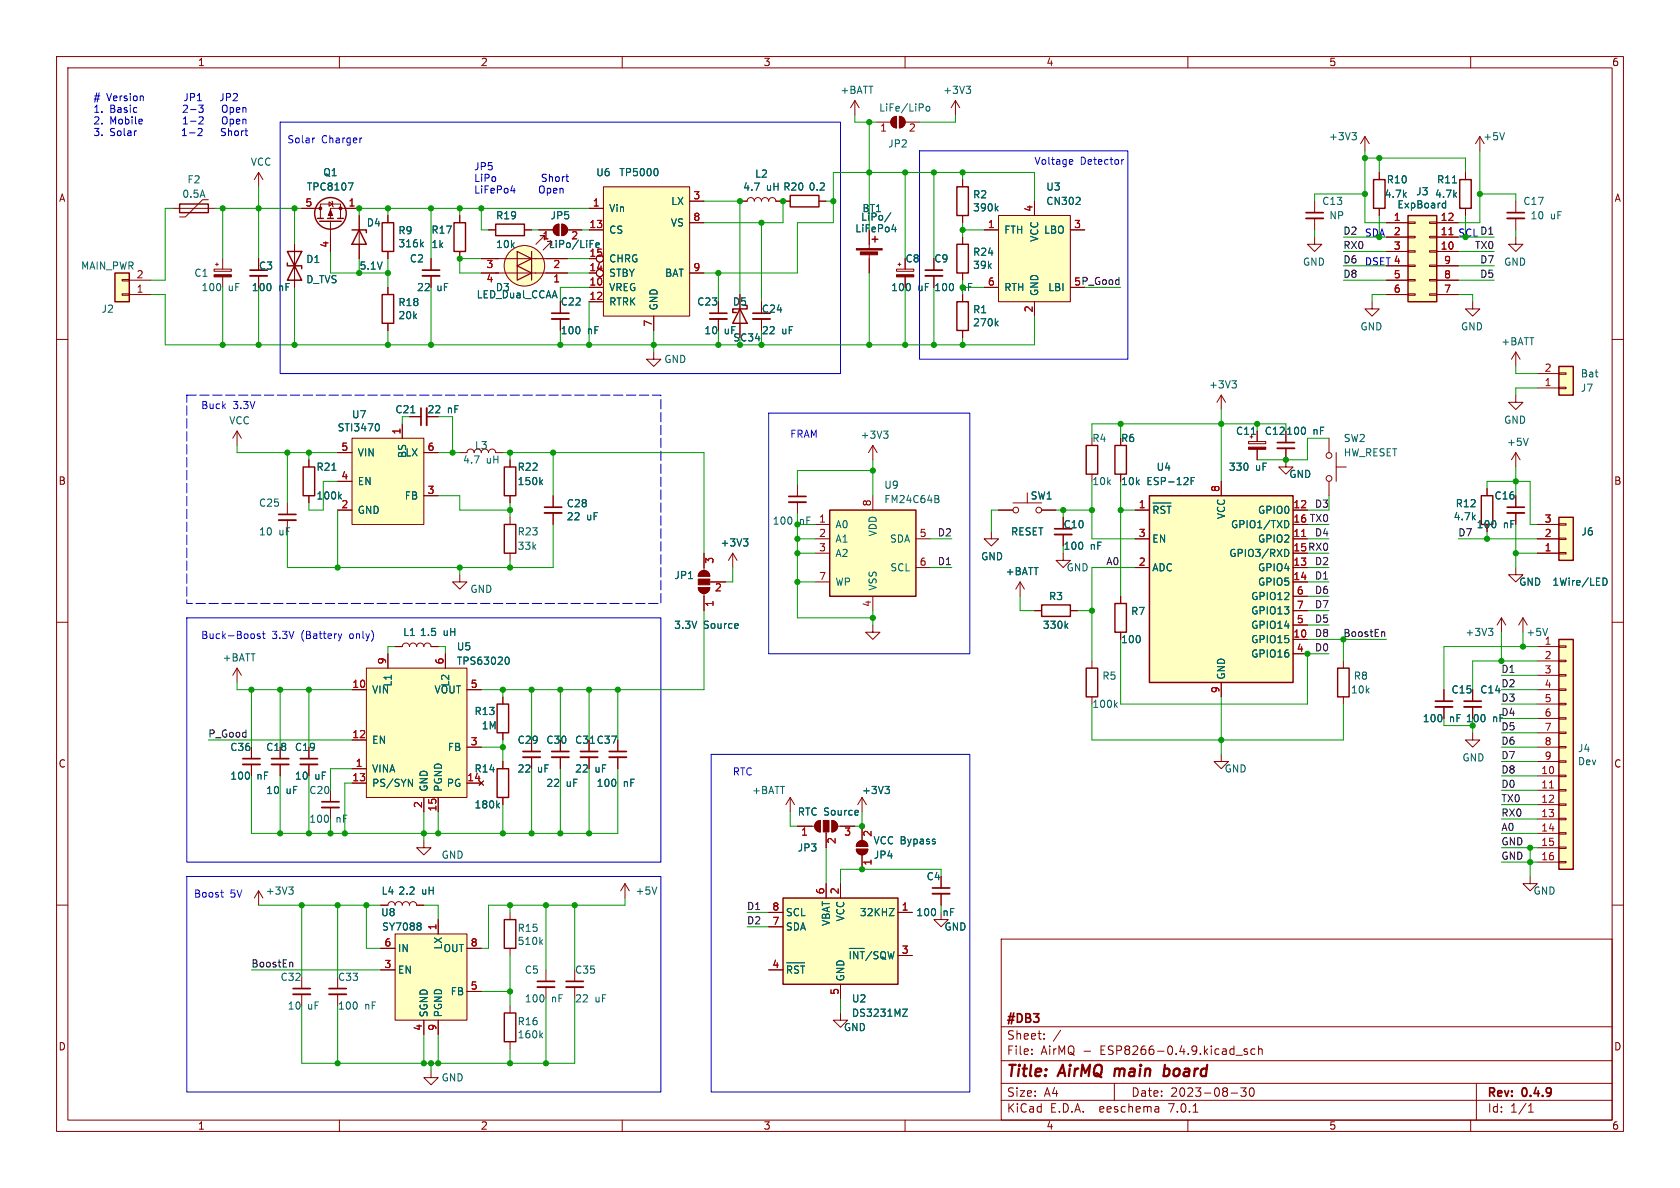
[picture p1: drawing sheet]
<svg xmlns="http://www.w3.org/2000/svg" width="297mm" height="210mm" viewBox="0 0 297 210" stroke-linecap="round" stroke-linejoin="round" font-family="sans-serif">
<defs><g id="words">
<g font-size="2.8" fill="#840000">
<text x="178" y="190.8">Title:</text>
<text x="187.4" y="190.8">AirMQ main</text>
<text x="207" y="190.8">board</text>
</g>
<g font-size="2.1" fill="#840000">
<text x="178" y="183.9">Sheet:</text>
<text x="178" y="181.1">#DB3</text>
<text x="186.2" y="183.9">/</text>
<text x="178" y="186.6">File:</text>
<text x="184" y="186.6">AirMQ</text>
<text x="194.5" y="186.6">ESP8266-0.4.9.kicad_sch</text>
<text x="178" y="196.8">KiCad</text>
<text x="178" y="194">Size:</text>
<text x="184.6" y="194">A4</text>
<text x="185.7" y="196.8">E.D.A.</text>
<text x="194.4" y="196.8">eeschema</text>
<text x="200" y="194">Date:</text>
<text x="206.7" y="196.8">7.0.1</text>
<text x="206.9" y="194">2023-08-30</text>
<text x="263" y="194.2">Rev:</text>
<text x="263" y="196.8">Id:</text>
<text x="267" y="196.8">1/1</text>
<text x="269.2" y="194.2">0.4.9</text>
</g>
<g font-size="1.8" fill="#840000">
<text x="35" y="11.8">1</text>
<text x="85" y="11.8">2</text>
<text x="135" y="11.8">3</text>
<text x="185" y="11.8">4</text>
<text x="235" y="11.8">5</text>
<text x="285" y="11.8">6</text>
<text x="10.4" y="35.8">A</text>
<text x="285.4" y="35.8">A</text>
<text x="75.5" y="73.2">22</text>
<text x="198.1" y="78.3">R6</text>
<text x="10.3" y="85.8">B</text>
<text x="285.3" y="85.8">B</text>
<text x="228.6" y="92.5">16 TX0</text>
<text x="228.6" y="97.5">15 RX0</text>
<text x="10.3" y="135.8">C</text>
<text x="285.3" y="135.8">C</text>
<text x="10.3" y="185.8">D</text>
<text x="285.3" y="185.8">D</text>
<text x="35" y="199.8">1</text>
<text x="85" y="199.8">2</text>
<text x="135" y="199.8">3</text>
<text x="185" y="199.8">4</text>
<text x="235" y="199.8">5</text>
<text x="285" y="199.8">6</text>
</g>
<g font-size="1.8" fill="#0000c2">
<text x="16.5" y="18">#</text>
<text x="18.9" y="18">Version</text>
<text x="33.4" y="18">JP1</text>
<text x="40.2" y="18">JP2</text>
<text x="16.5" y="20">1.</text>
<text x="16.5" y="22.1">2.</text>
<text x="19.4" y="20">Basic</text>
<text x="19.4" y="22.1">Mobile</text>
<text x="33.2" y="22.1">1-2</text>
<text x="33.3" y="20">2-3</text>
<text x="40.5" y="22.1">Open</text>
<text x="40.6" y="20">Open</text>
<text x="16.5" y="24.1">3.</text>
<text x="19.4" y="24.1">Solar</text>
<text x="33.1" y="24.1">1-2</text>
<text x="40.4" y="24.1">Short</text>
<text x="83.8" y="30.2">JP5</text>
<text x="83.8" y="32.2">LiPo</text>
<text x="83.8" y="34.3">LiFePo4</text>
<text x="95.6" y="34.3">Open</text>
<text x="96.6" y="32.2">Short</text>
<text x="241.3" y="47">DSET 4</text>
</g>
<g font-size="1.8" fill="#006464">
<text x="148.5" y="16.8">+BATT</text>
<text x="166.7" y="16.8">+3V3</text>
<text x="155.4" y="19.9">LiFe/LiPo</text>
<text x="44.3" y="29.5">VCC</text>
<text x="157" y="26.2">JP2</text>
<text x="234.9" y="25">+3V3</text>
<text x="262.2" y="25">+5V</text>
<text x="32.2" y="35.1">0.5A</text>
<text x="33.1" y="32.6">F2</text>
<text x="54.2" y="33.8">TPC8107</text>
<text x="57.1" y="31.3">Q1</text>
<text x="105.3" y="31.3">U6</text>
<text x="109.4" y="31.3">TP5000</text>
<text x="131.3" y="33.9">4.7</text>
<text x="133.4" y="31.6">L2</text>
<text x="135.4" y="33.9">uH R20</text>
<text x="142.9" y="33.8">0.2</text>
<text x="172" y="35.2">R2</text>
<text x="184.9" y="33.8">U3</text>
<text x="244.7" y="35.1">4.7k</text>
<text x="245.1" y="32.6">R10</text>
<text x="250.3" y="34.7">J3</text>
<text x="253.6" y="35.1">4.7k</text>
<text x="254" y="32.6">R11</text>
<text x="64.8" y="40.2">D4</text>
<text x="70.4" y="41.6">R9</text>
<text x="76.2" y="41.5">R17</text>
<text x="87.6" y="38.9">R19</text>
<text x="97.3" y="38.9">JP5</text>
<text x="107.7" y="37.7">Vin</text>
<text x="107.7" y="41.5">CS</text>
<text x="118.5" y="40.2">VS</text>
<text x="118.5" y="36.4">LX</text>
<text x="152.4" y="37.7">BT1</text>
<text x="172" y="37.5">390k</text>
<text x="177.5" y="41.5">FTH</text>
<text x="184.5" y="41.5">LBO</text>
<text x="184.9" y="36.4">CN302</text>
<text x="233.7" y="36.4">C13</text>
<text x="235" y="38.9">NP</text>
<text x="247" y="37">ExpBoard</text>
<text x="269.2" y="36.4">C17</text>
<text x="270.5" y="38.9">10</text>
<text x="274" y="38.9">uF</text>
<text x="14.3" y="47.8">MAIN_PWR</text>
<text x="45.7" y="47.8">C3</text>
<text x="54.1" y="46.6">D1</text>
<text x="63.5" y="47.8">5.1V</text>
<text x="70.4" y="43.9">316k</text>
<text x="72.4" y="46.5">C2</text>
<text x="76.2" y="44">1k</text>
<text x="87.6" y="44">10k</text>
<text x="96.9" y="44">LiPo/LiFe</text>
<text x="104.1" y="45.5">15</text>
<text x="107.7" y="46.5">CHRG</text>
<text x="160" y="46.5">C8</text>
<text x="165.1" y="46.5">C9</text>
<text x="172" y="45.4">R24</text>
<text x="172" y="47.7">39k</text>
<text x="183.7" y="42.9" transform="rotate(-90 183.7 42.9)">VCC</text>
<text x="230.3" y="47.1">GND</text>
<text x="265.8" y="47.1">GND</text>
<text x="34.3" y="49.1">C1</text>
<text x="35.6" y="51.6">100</text>
<text x="40.3" y="51.6">uF</text>
<text x="44.5" y="51.6">100</text>
<text x="49.2" y="51.6">nF</text>
<text x="54.1" y="50.2">D_TVS</text>
<text x="73.7" y="51.6">22</text>
<text x="77.2" y="51.6">uF</text>
<text x="84.2" y="52.9">LED_Dual_CCAA</text>
<text x="87.6" y="51.6">D3</text>
<text x="107.7" y="51.6">VREG</text>
<text x="107.7" y="49.1">STBY</text>
<text x="117.5" y="49.1">BAT</text>
<text x="157.5" y="51.6">100</text>
<text x="162.2" y="51.6">uF</text>
<text x="165.1" y="51.6">100</text>
<text x="177.5" y="51.6">RTH</text>
<text x="183.7" y="52.3" transform="rotate(-90 183.7 52.3)">GND</text>
<text x="185.2" y="51.6">LBI</text>
<text x="17.9" y="55.4">J2</text>
<text x="70.4" y="54.3">R18</text>
<text x="70.4" y="56.6">20k</text>
<text x="99.1" y="54.2">C22</text>
<text x="99.1" y="59.2">100</text>
<text x="103.8" y="59.2">nF</text>
<text x="107.7" y="54.2">RTRK</text>
<text x="116.4" y="54.9" transform="rotate(-90 116.4 54.9)">GND</text>
<text x="123.2" y="54.2">C23</text>
<text x="124.5" y="59.2">10</text>
<text x="128" y="59.2">uF</text>
<text x="129.5" y="54.2">D5</text>
<text x="134.6" y="55.4">C24</text>
<text x="134.6" y="59.2">22</text>
<text x="138.1" y="59.2">uF</text>
<text x="172" y="55.5">R1</text>
<text x="172" y="57.8">270k</text>
<text x="240.4" y="58.6">GND</text>
<text x="258.2" y="58.6">GND</text>
<text x="117.4" y="64.3">GND</text>
<text x="129.6" y="60.5">SC34</text>
<text x="265.4" y="61.2">+BATT</text>
<text x="213.7" y="68.8">+3V3</text>
<text x="279.4" y="69.4">J7</text>
<text x="279.4" y="66.9">Bat</text>
<text x="40.5" y="75.2">VCC</text>
<text x="59.6" y="76.4">STI3470</text>
<text x="62.2" y="74.1">U7</text>
<text x="69.8" y="73.2">C21</text>
<text x="79" y="73.2">nF</text>
<text x="152.1" y="77.7">+3V3</text>
<text x="218.4" y="77">C11</text>
<text x="223.5" y="77">C12</text>
<text x="227.3" y="77">100</text>
<text x="232.1" y="77">nF</text>
<text x="265.8" y="75.1">GND</text>
<text x="55.9" y="83.4">R21</text>
<text x="63.2" y="80.8">VIN</text>
<text x="71.5" y="80.8">LX</text>
<text x="71.9" y="81.1" transform="rotate(-90 71.9 81.1)">BS</text>
<text x="81.8" y="82.1">4.7</text>
<text x="83.9" y="79.6">L3</text>
<text x="85.9" y="82.1">uH</text>
<text x="91.4" y="83.4">R22</text>
<text x="193" y="78.3">R4</text>
<text x="204.4" y="83.4">U4</text>
<text x="217.2" y="83.4">330</text>
<text x="221.9" y="83.4">uF</text>
<text x="237.5" y="78.3">SW2</text>
<text x="237.5" y="80.8">HW_RESET</text>
<text x="266.4" y="79">+5V</text>
<text x="45.7" y="89.7">C25</text>
<text x="55.9" y="88.5">100k</text>
<text x="63.2" y="85.9">EN</text>
<text x="71.4" y="88.5">FB</text>
<text x="91.4" y="85.9">150k</text>
<text x="100.1" y="89.8">C28</text>
<text x="156.3" y="86.6">U9</text>
<text x="156.3" y="89.1">FM24C64B</text>
<text x="182.2" y="88.5">SW1</text>
<text x="193" y="85.9">10k</text>
<text x="198.1" y="85.9">10k</text>
<text x="202.6" y="85.9">ESP-12F</text>
<text x="227.9" y="84.6">GND</text>
<text x="257.3" y="89.8">R12</text>
<text x="264.1" y="88.5">C16</text>
<text x="45.7" y="94.8">10</text>
<text x="49.2" y="94.8">uF</text>
<text x="63.2" y="91">GND</text>
<text x="91.4" y="94.8">R23</text>
<text x="100.1" y="92.1">22</text>
<text x="103.6" y="92.1">uF</text>
<text x="136.5" y="92.9">100</text>
<text x="141.3" y="92.9">nF</text>
<text x="147.7" y="93.5">A0</text>
<text x="155.1" y="94.9" transform="rotate(-90 155.1 94.9)">VDD</text>
<text x="178.7" y="94.8">RESET</text>
<text x="188" y="93.5">C10</text>
<text x="203.7" y="91.6">~{RST}</text>
<text x="216.7" y="91.9" transform="rotate(-90 216.7 91.9)">VCC</text>
<text x="217.5" y="93.5">GPIO1/TXD</text>
<text x="222.3" y="91">GPIO0</text>
<text x="256.9" y="92.1">4.7k</text>
<text x="261" y="93.5">100</text>
<text x="265.7" y="93.5">nF</text>
<text x="279.5" y="94.8">J6</text>
<text x="91.4" y="97.3">33k</text>
<text x="127.3" y="96.8">+3V3</text>
<text x="147.7" y="96.1">A1</text>
<text x="147.7" y="98.6">A2</text>
<text x="157.2" y="96.1">SDA</text>
<text x="157.3" y="101.2">SCL</text>
<text x="173.4" y="99.2">GND</text>
<text x="177.7" y="101.8">+BATT</text>
<text x="188" y="97.3">100</text>
<text x="188.5" y="101.2">GND</text>
<text x="192.7" y="97.3">nF</text>
<text x="203.7" y="101.2">ADC</text>
<text x="203.7" y="96.1">EN</text>
<text x="217.2" y="98.6">GPIO3/RXD</text>
<text x="222.3" y="96.1">GPIO2</text>
<text x="222.3" y="101.2">GPIO4</text>
<text x="83.1" y="105">GND</text>
<text x="119.2" y="102.5">JP1</text>
<text x="147.7" y="103.7">WP</text>
<text x="155.1" y="104.4" transform="rotate(-90 155.1 104.4)">VSS</text>
<text x="185.4" y="106.2">R3</text>
<text x="221.1" y="106.2">GPIO12</text>
<text x="222.3" y="103.7">GPIO5</text>
<text x="268.5" y="103.7">GND</text>
<text x="274.4" y="103.7">1Wire/LED</text>
<text x="71.2" y="112.6">L1</text>
<text x="74.2" y="112.6">1.5</text>
<text x="78.3" y="112.6">uH</text>
<text x="119.1" y="111.3">3.3V</text>
<text x="124.3" y="111.3">Source</text>
<text x="184.3" y="111.3">330k</text>
<text x="198.1" y="113.9">100</text>
<text x="199.9" y="108.9">R7</text>
<text x="221.1" y="113.9">GPIO15</text>
<text x="221.1" y="111.3">GPIO14</text>
<text x="221.1" y="108.8">GPIO13</text>
<text x="259" y="112.6">+3V3</text>
<text x="269.8" y="112.6">+5V</text>
<text x="39.3" y="117.1">+BATT</text>
<text x="80.7" y="115.1">U5</text>
<text x="80.7" y="117.7">TPS63020</text>
<text x="221.1" y="116.4">GPIO16</text>
<text x="65.8" y="122.7">VIN</text>
<text x="69.4" y="121.5" transform="rotate(-90 69.4 121.5)">L1</text>
<text x="76.7" y="122.7">VOUT</text>
<text x="79.6" y="121.5" transform="rotate(-90 79.6 121.5)">L2</text>
<text x="193" y="125.3">100k</text>
<text x="194.8" y="120.3">R5</text>
<text x="216.7" y="120.1" transform="rotate(-90 216.7 120.1)">GND</text>
<text x="238.8" y="122.7">10k</text>
<text x="239.3" y="120.3">R8</text>
<text x="256.5" y="122.7">C15</text>
<text x="261.6" y="122.7">C14</text>
<text x="65.8" y="131.6">EN</text>
<text x="83.8" y="126.6">R13</text>
<text x="85.1" y="129.1">1M</text>
<text x="91.4" y="131.6">C29</text>
<text x="96.5" y="131.6">C30</text>
<text x="101.6" y="131.6">C31 C37</text>
<text x="251.5" y="127.8">100</text>
<text x="256.2" y="127.8">nF 100</text>
<text x="263.8" y="127.8">nF</text>
<text x="40.6" y="132.9">C36</text>
<text x="40.6" y="138">100</text>
<text x="45.4" y="138">nF</text>
<text x="47" y="132.9">C18</text>
<text x="52.1" y="132.9">C19</text>
<text x="52.1" y="138">10</text>
<text x="55.6" y="138">uF</text>
<text x="65.8" y="136.7">VINA</text>
<text x="79" y="132.9">FB</text>
<text x="83.8" y="136.7">R14</text>
<text x="91.4" y="136.7">22</text>
<text x="95" y="136.7">uF</text>
<text x="101.6" y="136.7">22</text>
<text x="105.1" y="136.7">uF</text>
<text x="216.4" y="136.7">GND</text>
<text x="258.5" y="134.8">GND</text>
<text x="278.9" y="133.1">J4</text>
<text x="278.9" y="135.4">Dev</text>
<text x="47" y="140.5">10</text>
<text x="50.5" y="140.5">uF</text>
<text x="54.6" y="140.5">C20</text>
<text x="65.8" y="139.3">PS/SYN</text>
<text x="75.8" y="140" transform="rotate(-90 75.8 140)">GND</text>
<text x="78.3" y="140" transform="rotate(-90 78.3 140)">PGND</text>
<text x="78.9" y="139.3">PG</text>
<text x="83.8" y="143.1">180k</text>
<text x="96.5" y="139.3">22</text>
<text x="100" y="139.3">uF</text>
<text x="105.4" y="139.3">100</text>
<text x="110.1" y="139.3">nF</text>
<text x="132.9" y="140.5">+BATT</text>
<text x="152.3" y="140.5">+3V3</text>
<text x="54.6" y="145.6">100</text>
<text x="59.3" y="145.6">nF</text>
<text x="141" y="144.3">RTC Source</text>
<text x="154.4" y="149.4">VCC Bypass</text>
<text x="78" y="152">GND</text>
<text x="141" y="150.7">JP3</text>
<text x="154.4" y="152">JP4</text>
<text x="163.8" y="155.8">C4</text>
<text x="46.9" y="158.3">+3V3</text>
<text x="67.4" y="158.3">L4</text>
<text x="70.4" y="158.3">2.2</text>
<text x="74.5" y="158.3">uH</text>
<text x="112.3" y="158.3">+5V</text>
<text x="271.1" y="158.3">GND</text>
<text x="67.3" y="162.1">U8</text>
<text x="67.5" y="164.7">SY7088</text>
<text x="78.3" y="168" transform="rotate(-90 78.3 168)">LX</text>
<text x="91.4" y="164.9">R15</text>
<text x="91.4" y="167.2">510k</text>
<text x="138.9" y="164.7">SDA</text>
<text x="138.9" y="162.1">SCL</text>
<text x="146.9" y="163.8" transform="rotate(-90 146.9 163.8)">VBAT</text>
<text x="149.4" y="163" transform="rotate(-90 149.4 163)">VCC</text>
<text x="151.9" y="162.1">32KHZ</text>
<text x="161.9" y="162.1">100</text>
<text x="166.7" y="162.1">nF</text>
<text x="166.9" y="164.7">GND</text>
<text x="49.5" y="173.5">C32</text>
<text x="59.7" y="173.5">C33</text>
<text x="70.4" y="172.3">EN</text>
<text x="70.4" y="168.5">IN</text>
<text x="78.3" y="168.5">OUT</text>
<text x="92.7" y="172.3">C5</text>
<text x="101.6" y="172.3">C35</text>
<text x="138.9" y="172.9">~{RST}</text>
<text x="149.4" y="173.5" transform="rotate(-90 149.4 173.5)">GND</text>
<text x="149.9" y="170.3">~{INT}/SQW</text>
<text x="50.8" y="178.6">10</text>
<text x="54.3" y="178.6">uF</text>
<text x="59.7" y="178.6">100</text>
<text x="64.4" y="178.6">nF</text>
<text x="75.8" y="179.8" transform="rotate(-90 75.8 179.8)">SGND</text>
<text x="78.3" y="179.8" transform="rotate(-90 78.3 179.8)">PGND</text>
<text x="79.6" y="176.1">FB</text>
<text x="92.7" y="177.4">100</text>
<text x="97.4" y="177.4">nF</text>
<text x="101.6" y="177.4">22</text>
<text x="105.1" y="177.4">uF</text>
<text x="150.6" y="177.4">U2</text>
<text x="150.6" y="179.9">DS3231MZ</text>
<text x="91.4" y="181.4">R16</text>
<text x="91.4" y="183.7">160k</text>
<text x="149.1" y="182.4">GND</text>
<text x="78" y="191.3">GND</text>
</g>
<g font-size="1.8" fill="#a90000">
<text x="155.5" y="23.5">1</text>
<text x="160.6" y="23.5">2</text>
<text x="122.5" y="35.3">3</text>
<text x="53.9" y="36.6">5</text>
<text x="61.6" y="36.6">1</text>
<text x="104.1" y="40.4">13</text>
<text x="104.7" y="36.6">1</text>
<text x="122.5" y="39.1">8</text>
<text x="174.6" y="40.4">1</text>
<text x="182.6" y="37.5" transform="rotate(-90 182.6 37.5)">4</text>
<text x="189.8" y="40.4">3</text>
<text x="246.3" y="39.1">1</text>
<text x="246.3" y="41.7">2</text>
<text x="254.6" y="39.1">12</text>
<text x="254.6" y="41.7">11</text>
<text x="58.2" y="43.8" transform="rotate(-90 58.2 43.8)">4</text>
<text x="85.9" y="47.6">3</text>
<text x="95.9" y="42.5">1</text>
<text x="97.8" y="47.6">2</text>
<text x="100.9" y="42.5">2</text>
<text x="246.3" y="44.2">3</text>
<text x="246.3" y="46.7">4</text>
<text x="254.6" y="44.2">10</text>
<text x="255.2" y="46.7">9</text>
<text x="24.1" y="51.8">1</text>
<text x="24.1" y="49.3">2</text>
<text x="85.9" y="50.2">4</text>
<text x="97.8" y="50.2">1</text>
<text x="104.1" y="50.5">10</text>
<text x="104.1" y="53.1">12</text>
<text x="104.1" y="48">14</text>
<text x="122.5" y="48">9</text>
<text x="174.6" y="50.5">6</text>
<text x="189.8" y="50.5">5</text>
<text x="246.3" y="49.3">5</text>
<text x="246.3" y="51.8">6</text>
<text x="255.2" y="51.8">7</text>
<text x="255.2" y="49.3">8</text>
<text x="115.3" y="57.8" transform="rotate(-90 115.3 57.8)">7</text>
<text x="182.6" y="55.3" transform="rotate(-90 182.6 55.3)">2</text>
<text x="273" y="65.8">2</text>
<text x="273" y="68.3">1</text>
<text x="70.9" y="76.9" transform="rotate(-90 70.9 76.9)">1</text>
<text x="60.3" y="79.8">5</text>
<text x="75.5" y="79.8">6</text>
<text x="60.3" y="89.9">2</text>
<text x="60.3" y="84.8">4</text>
<text x="75.5" y="87.4">3</text>
<text x="154.1" y="89.6" transform="rotate(-90 154.1 89.6)">8</text>
<text x="201.3" y="89.9">1</text>
<text x="215.6" y="87" transform="rotate(-90 215.6 87)">8</text>
<text x="228.6" y="89.9">12</text>
<text x="144.7" y="92.5">1</text>
<text x="144.7" y="95">2</text>
<text x="162.5" y="95">5</text>
<text x="201.3" y="95">3</text>
<text x="228.6" y="95">11</text>
<text x="228.6" y="92.5">16</text>
<text x="273" y="95">2</text>
<text x="273" y="92.5">3</text>
<text x="126.4" y="99.7" transform="rotate(-90 126.4 99.7)">3</text>
<text x="144.7" y="97.5">3</text>
<text x="162.5" y="100.1">6</text>
<text x="201.3" y="100.1">2</text>
<text x="228.6" y="100.1">13</text>
<text x="228.6" y="97.5">15</text>
<text x="273" y="97.5">1</text>
<text x="126.3" y="104.8">2</text>
<text x="126.4" y="107.3" transform="rotate(-90 126.4 107.3)">1</text>
<text x="144.7" y="102.6">7</text>
<text x="154.1" y="107.3" transform="rotate(-90 154.1 107.3)">4</text>
<text x="228.6" y="102.6">14</text>
<text x="229.2" y="105.2">6</text>
<text x="229.2" y="107.7">7</text>
<text x="228.6" y="112.8">10</text>
<text x="229.2" y="110.2">5</text>
<text x="68.3" y="117.5" transform="rotate(-90 68.3 117.5)">9</text>
<text x="78.5" y="117.5" transform="rotate(-90 78.5 117.5)">6</text>
<text x="229.2" y="115.3">4</text>
<text x="273" y="114">1</text>
<text x="273" y="116.6">2</text>
<text x="273" y="119.1">3</text>
<text x="62.2" y="121.7">10</text>
<text x="83.2" y="121.7">5</text>
<text x="215.6" y="122.6" transform="rotate(-90 215.6 122.6)">9</text>
<text x="273" y="121.7">4</text>
<text x="273" y="124.2">5</text>
<text x="62.2" y="130.6">12</text>
<text x="83.2" y="131.8">3</text>
<text x="273" y="126.7">6</text>
<text x="273" y="129.3">7</text>
<text x="273" y="131.8">8</text>
<text x="62.8" y="135.6">1</text>
<text x="272.4" y="136.9">10</text>
<text x="273" y="134.4">9</text>
<text x="62.2" y="138.2">13</text>
<text x="74.7" y="142.9" transform="rotate(-90 74.7 142.9)">2</text>
<text x="77.2" y="143.5" transform="rotate(-90 77.2 143.5)">15</text>
<text x="82.5" y="138.2">14</text>
<text x="272.4" y="139.4">11</text>
<text x="272.4" y="142">12</text>
<text x="141.6" y="148">1</text>
<text x="148" y="149.3" transform="rotate(-90 148 149.3)">2</text>
<text x="149.2" y="148">3</text>
<text x="154.3" y="148" transform="rotate(-90 154.3 148)">2</text>
<text x="272.4" y="144.5">13</text>
<text x="272.4" y="147.1">14</text>
<text x="272.4" y="149.6">15</text>
<text x="154.3" y="153.1" transform="rotate(-90 154.3 153.1)">1</text>
<text x="272.4" y="152.1">16</text>
<text x="136.5" y="161">8</text>
<text x="145.8" y="158.1" transform="rotate(-90 145.8 158.1)">6</text>
<text x="148.3" y="158.1" transform="rotate(-90 148.3 158.1)">2</text>
<text x="159.4" y="161">1</text>
<text x="67.9" y="167.4">6</text>
<text x="77.2" y="164.5" transform="rotate(-90 77.2 164.5)">1</text>
<text x="83.2" y="167.4">8</text>
<text x="136.5" y="163.6">7</text>
<text x="67.9" y="171.2">3</text>
<text x="136.5" y="171.2">4</text>
<text x="159.4" y="168.7">3</text>
<text x="83.2" y="175">5</text>
<text x="148.3" y="175.9" transform="rotate(-90 148.3 175.9)">5</text>
<text x="74.7" y="182.3" transform="rotate(-90 74.7 182.3)">4</text>
<text x="77.2" y="182.3" transform="rotate(-90 77.2 182.3)">9</text>
</g>
<g font-size="1.8" fill="#150dff">
<text x="50.8" y="25.4">Solar</text>
<text x="56.9" y="25.4">Charger</text>
<text x="182.9" y="29.2">Voltage</text>
<text x="191" y="29.2">Detector</text>
<text x="35.6" y="72.4">Buck</text>
<text x="41.2" y="72.4">3.3V</text>
<text x="139.7" y="77.5">FRAM</text>
<text x="35.6" y="113">Buck-Boost</text>
<text x="48.1" y="113">3.3V</text>
<text x="53.3" y="113">(Battery</text>
<text x="61.9" y="113">only)</text>
<text x="129.5" y="137.2">RTC</text>
<text x="34.3" y="158.8">Boost</text>
<text x="40.7" y="158.8">5V</text>
</g>
<g font-size="1.8" fill="#0f0f0f">
<text x="237.5" y="41.6">D2</text>
<text x="237.5" y="46.6">D6</text>
<text x="237.5" y="44.1">RX0</text>
<text x="260.6" y="44.1">TX0</text>
<text x="261.6" y="46.6">D7</text>
<text x="189.8" y="50.5">5P_Good</text>
<text x="237.5" y="49.2">D8</text>
<text x="261.6" y="49.2">D5</text>
<text x="232.3" y="89.8">D3</text>
<text x="165.7" y="94.9">D2</text>
<text x="232.3" y="94.9">D4</text>
<text x="257.8" y="94.9">D7</text>
<text x="165.7" y="100">D1</text>
<text x="195.6" y="100">A0</text>
<text x="232.3" y="100">D2</text>
<text x="232.3" y="107.6">D7</text>
<text x="232.3" y="105.1">D6</text>
<text x="232.3" y="102.5">D1</text>
<text x="232.3" y="112.7">D8</text>
<text x="232.3" y="110.1">D5</text>
<text x="237.4" y="112.7">BoostEn</text>
<text x="232.3" y="115.2">D0</text>
<text x="265.4" y="119">D1</text>
<text x="265.4" y="124.1">D3</text>
<text x="265.4" y="121.6">D2</text>
<text x="36.8" y="130.5">P_Good</text>
<text x="265.4" y="131.7">D6</text>
<text x="265.4" y="129.2">D5</text>
<text x="265.4" y="126.7">D4</text>
<text x="265.4" y="136.8">D8</text>
<text x="265.4" y="134.3">D7</text>
<text x="265.4" y="139.4">D0</text>
<text x="265.4" y="141.9">TX0</text>
<text x="265.4" y="144.4">RX0</text>
<text x="265.4" y="147">A0</text>
<text x="265.4" y="149.5">GND</text>
<text x="265.4" y="152.1">GND</text>
<text x="132.1" y="160.9">D1</text>
<text x="132.1" y="163.5">D2</text>
<text x="44.4" y="171.1">BoostEn</text>
</g>
<g font-size="1.8" fill="#009600">
<text x="241.3" y="41.9">SDA</text>
<text x="254.6" y="41.7">11 SCL D1</text>
<text x="169.8" y="51.6">nF</text>
</g>
</g></defs>
<g fill="none" stroke="#840000" stroke-width=".18">
<path d="M10 10h277v190h-277zM12 12h273v186h-273zM60 10v2M110 10v2M151.1 17.8l-.7 1.3M151.1 17.8v2.5M151.1 17.8l.8 1.3M160 10v2M168.9 17.8l-.8 1.3M168.9 17.8v2.5M168.9 17.8l.8 1.3M210 10v2"/>
<path d="M260 10v2M30.5 36.8h7.6M36.8 35.3h-1l-3 3.1h-1.1M45.7 30.5v2.5M45.7 30.5l-.7 1.3M45.7 30.5l.8 1.3M53.3 36.8h3.3M56.6 38.6v-2.5h3.6v2.5M58.2 35.7l.6 .4-.6 .3zM58.4 39.1v5.4M58.7 35.6l.1 .1v.7l.1 .2M63.5 36.8h-5.1v1.8"/>
<path d="M63.5 38.1v7.6M68.6 38.1v1.3M81.3 38.1v1.3M98.1 39.9l.7-.3v2.1a1.02 1.02 0 0 1-.9-.7 1.02 1.02 0 0 1 .2-1.1zM99.3 39.6a1.02 1.02 0 0 1 1 1 1.02 1.02 0 0 1-1 1.1zM104.1 36.8h2.6M106.7 33h15.2v22.9h-15.2zM121.9 35.6h2.6M121.9 39.4h2.6M130.8 35.6h1.3a.64 .64 0 0 1 .6-.7 .64 .64 0 0 1 .6 .7 .64 .64 0 0 1 .7-.7 .64 .64 0 0 1 .6 .7 .64 .64 0 0 1 .7-.7 .64 .64 0 0 1 .6 .7 .64 .64 0 0 1 .6-.7 .64 .64 0 0 1 .7 .7h2.5M144.8 35.6h1.2M154.9 21.6h2.6"/>
<path d="M157.8 20.8l.7-.2v2a1.02 1.02 0 0 1-.9-.6 1.02 1.02 0 0 1 .2-1.2zM159 20.6a1.02 1.02 0 0 1 1 1 1.02 1.02 0 0 1-1 1zM160 21.6h2.6M170.2 31.8v1.2M170.2 38.1v1.3M176.5 38.1h12.7v15.2h-12.7zM182.9 35.6v2.5M232.4 35.6v2M232.4 38.6v2M241.3 24.1l-.8 1.3M241.3 24.1v2.6M241.3 24.1l.8 1.3"/>
<path d="M243.8 30.5v1.3M243.8 36.8v1.3M245.1 39.4h3.8M248.9 39.2h1.3v.3h-1.3zM252.7 39.2h1.3v.3h-1.3zM254 39.4h3.8M259.1 30.5v1.3M259.1 36.8v1.3M260.9 25.4l.7-1.3v2.6M268 35.6v2M268 38.6v2M10 60h2"/>
<path d="M21.6 49.4h1.3v.3h-1.3zM21.6 51.9h1.3v.3h-1.3zM22.9 52.1h3.8M22.9 49.5h3.8M37.8 47.6h3.1v.4h-3.1zM38.1 46.7h.5M38.4 46.5v.5M39.4 45.7v1.9M39.4 48.9v1.9M45.7 45.7v2.1M45.7 48.8v2M52.1 43.2v7.6"/>
<path d="M68.6 44.5v1.2M68.6 50.8v1.3M68.6 57.2v1.2M76.2 45.7v2.1M76.2 48.8v2M81.3 44.5v1.2M85.1 48.3h15.2M85.1 45.7h15.2M86.4 40.6h1.2M92.7 40.6h1.3M95.2 40.6h2.6M96.3 42.4v-.7h-.8h.8l-1.6 1.5"/>
<path d="M97.5 43.4v-.7h-.7h.7l-1.5 1.5M99.1 53.3v2.1M99.1 56.4v2M100.3 40.6h2.6M104.1 50.8h2.6M104.1 53.3h2.6M104.1 40.6h2.6M115.6 55.9v2.5M121.9 48.3h2.6M127 53.3v2.1M127 56.4v2M130.8 52.1v7.6"/>
<path d="M134.6 53.3v2.1M134.6 56.4v2M153.7 40.6v3.3M153.7 45v3.3M158.5 47.6h3v.4h-3zM158.7 46.7h.6M159 46.5v.5M160 45.7v1.9M160 48.9v1.9M165.1 45.7v2.1M165.1 48.8v2M170.2 41.9v1.3"/>
<path d="M170.2 48.3v1.2M170.2 52.1v1.2M170.2 58.4v1.3M174 50.8h2.5M174 40.6h2.5M182.9 53.3v2.6M189.2 50.8h2.6M189.2 40.6h2.6M232.4 41.9v1.3h-1.3l1.3 1.3 1.3-1.3h-1.3M242.6 53.3v1.3h-1.3l1.3 1.3 1.2-1.3h-1.2M245.1 52.1h3.8M245.1 49.5h3.8"/>
<path d="M245.1 44.5h3.8M245.1 41.9h3.8M245.1 47h3.8M248.9 51.9h1.3v.3h-1.3zM248.9 49.4h1.3v.3h-1.3zM248.9 46.9h1.3v.2h-1.3zM248.9 44.3h1.3v.3h-1.3zM248.9 41.8h1.3v.2h-1.3zM252.7 51.9h1.3v.3h-1.3zM252.7 49.4h1.3v.3h-1.3zM252.7 46.9h1.3v.2h-1.3zM252.7 44.3h1.3v.3h-1.3z"/>
<path d="M252.7 41.8h1.3v.2h-1.3zM254 52.1h3.8M254 49.5h3.8M254 44.5h3.8M254 41.9h3.8M254 47h3.8M260.3 53.3v1.3h-1.2l1.2 1.3 1.3-1.3h-1.3M268 41.9v1.3h-1.3l1.3 1.3 1.2-1.3h-1.2M285 60h2M41.9 76.2v2.5M41.9 76.2l-.8 1.3M41.9 76.2l.8 1.3"/>
<path d="M62.2 77.5h12.7v15.2h-12.7zM71.1 74.9v2.6M72.4 73.7h2M115.6 62.2v1.3h1.2l-1.2 1.3-1.3-1.3h1.3M154.3 78.7l-.8 1.3M154.3 78.7v2.6M154.3 78.7l.8 1.3M215.9 69.9v2.5M215.9 69.9l-.8 1.2M215.9 69.9l.8 1.2M220.7 78.1h3.1v.3h-3.1zM222.2 76.2v1.9"/>
<path d="M222.2 79.4v1.9M227.3 79.2v3.4h1.3l-1.3 1.2-1.2-1.2h1.2M227.3 76.2v2M234.9 77.5v2.5M268 69.9v1.2h-1.3l1.3 1.3 1.2-1.3h-1.2M268 62.2l-.8 1.3M268 62.2v2.6M268 62.2l.7 1.3M271.8 68.6h3.8M271.8 66h3.8M275.6 65.9h1.3v.3h-1.3zM275.6 68.5h1.3v.2h-1.3z"/>
<path d="M50.8 88.9v2M50.8 91.9v2.1M54.6 81.3v1.3M54.6 87.6v1.3M59.7 80h2.5M59.7 90.2h2.5M59.7 85.1h2.5M74.9 80h2.6M74.9 87.6h2.6M81.3 80h1.2a.64 .64 0 0 1 .7-.6 .64 .64 0 0 1 .6 .6M86.4 80a.64 .64 0 0 1 .6-.6 .64 .64 0 0 1 .6 .6h1.3M90.2 81.3v1.3"/>
<path d="M90.2 87.6v1.3M90.2 91.4v1.3M90.2 97.8v1.3M97.8 87.6v2.1M97.8 90.7v2M124.5 97.8v3M129.5 97.8l-.7 1.3M129.5 97.8v2.5M129.5 97.8l.8 1.3M141 85.7v2.1M141 88.8v2M144.1 92.7h2.6"/>
<path d="M144.1 95.3h2.6M144.1 97.8h2.6M154.3 87.6v2.6M161.9 95.3h2.6M175.3 94v1.3h1.2l-1.2 1.2-1.3-1.2h1.3M176.5 90.2h2.6M179.1 88.9h5M181.6 87.1v1.8M184.1 90.2h2.6M188 97.8v1.3h1.2l-1.2 1.2-1.3-1.2h1.3M188 91.4v2.1M188 94.5v2"/>
<path d="M193 83.8v1.3M198.1 83.8v1.3M200.7 95.3h2.5M200.7 90.2h2.5M215.9 85.1v2.5M228.6 95.3h2.5M228.6 90.2h2.5M234.9 85.1v2.5M236.2 82.6h1.8M236.2 80v5.1M262.9 86.4v1.2M268 80v2.6"/>
<path d="M268 87.6v2.1M268 90.7v2M268 80l-.8 1.3M268 80l.7 1.3M271.8 92.7h3.8M271.8 95.3h3.8M271.8 97.8h3.8M275.6 92.6h1.3v.2h-1.3zM275.6 95.1h1.3v.3h-1.3zM275.6 97.7h1.3v.2h-1.3zM10 110h2M41.9 118.1l-.8 1.3"/>
<path d="M41.9 118.1v2.6M41.9 118.1l.8 1.3M64.8 118.1h17.7v22.9h-17.7zM68.6 115.6v2.5M69.8 114.3h1.3a.64 .64 0 0 1 .7-.6 .64 .64 0 0 1 .6 .6 .64 .64 0 0 1 .6-.6 .64 .64 0 0 1 .7 .6 .64 .64 0 0 1 .6-.6 .64 .64 0 0 1 .6 .6 .64 .64 0 0 1 .7-.6 .64 .64 0 0 1 .6 .6h1.3M78.7 115.6v2.5M81.3 101.6v1.3h1.2l-1.2 1.2-1.3-1.2h1.3M123.4 103.9h2.1a1.02 1.02 0 0 1-1 1 1.02 1.02 0 0 1-1.1-1zM123.8 101.1a1.02 1.02 0 0 1 1.1-.2 1.02 1.02 0 0 1 .6 1h-2.1zM124.5 104.9v3.1M125.5 102.9h2.8M144.1 102.9h2.6"/>
<path d="M154.3 110.5v1.3h1.3l-1.3 1.2-1.3-1.2h1.3M154.3 105.4v2.6M161.9 100.3h2.6M180.3 102.9l-.7 1.2M180.3 102.9v2.5M180.3 102.9l.8 1.2M182.9 108h1.2M189.2 108h1.3M193 116.8v1.3M198.1 105.4v1.3M198.1 111.8v1.2M200.7 100.3h2.5"/>
<path d="M228.6 102.9h2.5M228.6 100.3h2.5M228.6 108h2.5M228.6 113h2.5M228.6 115.6h2.5M228.6 110.5h2.5M228.6 105.4h2.5M237.5 116.8v1.3M265.4 109.2l-.7 1.3M265.4 109.2v2.6M265.4 109.2l.8 1.3M268 100.3v1.3h-1.3l1.3 1.3 1.2-1.3h-1.2"/>
<path d="M269.2 109.2l-.7 1.3M269.2 109.2v2.6M269.2 109.2l.8 1.3M271.8 114.3h3.8M271.8 116.8h3.8M271.8 119.4h3.8M275.6 119.3h1.3v.2h-1.3zM275.6 116.7h1.3v.3h-1.3zM275.6 114.2h1.3v.2h-1.3zM285 110h2M44.4 132.1v2M44.4 135.1v2.1"/>
<path d="M49.5 132.1v2M49.5 135.1v2.1M54.6 132.1v2M54.6 135.1v2.1M58.4 139.7v2M62.2 121.9h2.6M62.2 135.9h2.6M62.2 130.8h2.6M62.2 138.4h2.6M82.5 121.9h2.6M82.5 132.1h2.6M82.5 138.4h2.6"/>
<path d="M84.7 138l.8 .8M85.5 138l-.8 .8M88.9 123.2v1.3M88.9 129.5v1.3M88.9 134.6v1.3M94 130.8v2M94 133.9v2M99.1 130.8v2M99.1 133.9v2M104.1 130.8v2M104.1 133.9v2M109.2 130.8v2"/>
<path d="M109.2 133.9v2M193 123.2v1.3M215.9 133.4v1.2h1.3l-1.3 1.3-1.3-1.3h1.3M215.9 120.7v2.5M237.5 123.2v1.3M255.3 121.9v2.1M255.3 125v2M260.3 129.5v1.3h1.3l-1.3 1.3-1.2-1.3h1.2M260.3 121.9v2.1M260.3 125v2M271.8 137.2h3.8M271.8 139.7h3.8"/>
<path d="M271.8 121.9h3.8M271.8 124.5h3.8M271.8 127h3.8M271.8 129.5h3.8M271.8 132.1h3.8M271.8 134.6h3.8M275.6 139.6h1.3v.2h-1.3zM275.6 137h1.3v.3h-1.3zM275.6 134.5h1.3v.2h-1.3zM275.6 132h1.3v.2h-1.3zM275.6 129.4h1.3v.3h-1.3zM275.6 126.9h1.3v.2h-1.3z"/>
<path d="M275.6 124.3h1.3v.3h-1.3zM275.6 121.8h1.3v.2h-1.3zM10 160h2M45.7 157.5v2.5M45.7 157.5l-.7 1.3M45.7 157.5l.8 1.3M58.4 142.7v2.1M74.9 148.6v1.3h1.3l-1.3 1.2-1.2-1.2h1.2M74.9 141v2.5M77.5 141v2.5M88.9 141v1.2M110.5 156.2l-.8 1.3"/>
<path d="M110.5 156.2v2.6M110.5 156.2l.8 1.3M139.7 141l-.8 1.2M139.7 141v2.5M139.7 141l.8 1.2M141 146.1h3M144.3 145.3l.7-.3v2.1a1.02 1.02 0 0 1-.9-.7 1.02 1.02 0 0 1 .2-1.1zM146 147.1v2.8M146 156.2v2.6M147.1 145a1.02 1.02 0 0 1 1 1.1 1.02 1.02 0 0 1-1 1zM148.1 146.1h3M148.6 156.2v2.6"/>
<path d="M151.4 150.1h2a1.02 1.02 0 0 1-1 1 1.02 1.02 0 0 1-1-1zM151.7 148.9a1.02 1.02 0 0 1 1.1-.2 1.02 1.02 0 0 1 .6 .9h-2zM152.4 141l-.8 1.2M152.4 141v2.5M152.4 146.1v2.5M152.4 151.1v2.6M152.4 141l.8 1.2M166.4 154.9v2.1M166.4 158v2M270.5 154.9v1.3h1.3l-1.3 1.3-1.3-1.3h1.3M271.8 142.2h3.8M271.8 144.8h3.8"/>
<path d="M271.8 147.3h3.8M271.8 149.9h3.8M271.8 152.4h3.8M275.6 152.3h1.3v.2h-1.3zM275.6 149.7h1.3v.3h-1.3zM275.6 147.2h1.3v.2h-1.3zM275.6 144.7h1.3v.2h-1.3zM275.6 142.1h1.3v.3h-1.3zM285 160h2M53.3 172.7v2.1M53.3 175.8v2M59.7 172.7v2.1"/>
<path d="M59.7 175.8v2M67.3 160h1.3a.64 .64 0 0 1 .6-.6 .64 .64 0 0 1 .6 .6 .64 .64 0 0 1 .7-.6 .64 .64 0 0 1 .6 .6 .64 .64 0 0 1 .7-.6 .64 .64 0 0 1 .6 .6 .64 .64 0 0 1 .6-.6 .64 .64 0 0 1 .7 .6h1.2M67.3 171.5h2.5M67.3 167.6h2.5M69.8 165.1h12.7v15.2h-12.7zM77.5 162.6v2.5M82.5 175.3h2.6M82.5 167.6h2.6M90.2 161.3v1.3M90.2 167.6v1.3M90.2 177.8v1.3M96.5 171.5v2"/>
<path d="M96.5 174.5v2M101.6 171.5v2M101.6 174.5v2M135.9 171.5h2.5M135.9 161.3h2.5M135.9 163.8h2.5M148.6 179.1v1.2h1.3l-1.3 1.3-1.3-1.3h1.3M148.6 174v2.5M158.7 161.3h2.6M158.7 168.9h2.6M166.4 161.3v1.3h1.2l-1.2 1.2-1.3-1.2h1.3M177 166h108v32h-108z"/>
<path d="M60 198v2M74.9 180.3v2.6M76.2 189.2v1.3h1.3l-1.3 1.3-1.3-1.3h1.3M77.5 180.3v2.6M90.2 184.2v1.2M110 198v2M160 198v2M177 194.5h108M177 191.5h108M177 187.5h108M177 181.5h108M182.4 186.3v.1"/>
<path d="M182.4 185.5v.1M184.6 183.6v.1M184.6 182.8v.1M191.6 185.8h1.2M197 191.5v3M204.6 195.6l.3 .2v.8M204.9 196.5l-.5 .1M204.9 196h-.5M210 198v2M210.9 196.6h.9M217.6 193.2h1.2M218.5 186.5h1.1"/>
<path d="M219.4 192.3h.9l-.5 .6 .4 .1v.7l-.2 .1h-.4l-.2-.1M220.5 185.5l-.4-.1-.2 .2 .1 .2 .5 .2v.3h-.6M221 192.4l.2-.1a.81 .81 0 0 1 .6 .6 .81 .81 0 0 1-.3 .8l-.1 .1a.81 .81 0 0 1-.4-1.4zM221.9 185.5l-.5-.1-.3 .3v.4l.2 .2h.6M222.5 185.5l.2-.1 .4 .1v.9M222.5 184.9v1.5M260 198v2M261 191.5v6.5M270.2 196.6h.9M270.2 195.5l.4-.4v1.5"/>
<circle cx="92.7" cy="47" r="3.6"/>
<circle cx="106" cy="48.3" r=".63"/>
<circle cx="106" cy="45.7" r=".63"/>
<circle cx="179.6" cy="90.2" r=".51"/>
<circle cx="183.6" cy="90.2" r=".51"/>
<circle cx="235" cy="84.6" r=".51"/>
<circle cx="235" cy="80.5" r=".51"/>
</g>
<path d="M205.7 190.1l.6 .1M205.9 188.2l-.2 2M206.4 188.9l-.6 .1" fill="none" stroke="#840000" stroke-width=".4"/>
<g fill="none" stroke="#840000" stroke-width=".25">
<path d="M31.7 36.1h5.1v1.5h-5.1zM56.1 38.6h1M56.5 39.1h3.8M57.9 38.6h1M59.7 38.6h1M67.6 39.4h2v5.1h-2zM80.3 39.4h2v5.1h-2zM87.6 39.6h5.1v2.1h-5.1zM139.7 34.5h5.1v2.1h-5.1zM169.2 33h2v5.1h-2zM242.8 31.8h2.1v5h-2.1zM248.9 38.1h5.1v15.2h-5.1z"/>
<path d="M258.1 31.8h2v5h-2zM20.3 48.3h2.6v5h-2.6zM50.8 46.5v.5h2.5v.5M50.8 44.5l2.5 5h-2.5l2.5-5zM62.2 40.6h2.6v.5M63.5 40.6l1.3 2.6h-2.6zM67.6 52.1h2v5.1h-2zM130.8 54.6l1.3 2.6h-2.6zM131.4 54h.7v.6h-2.6v.6h.7M154.2 42.3h1M154.7 41.8v1M169.2 53.3h2v5.1h-2z"/>
<path d="M169.2 43.2h2v5.1h-2zM192 78.7h2.1v5.1h-2.1zM197.1 78.7h2v5.1h-2zM275.6 64.8h2.5v5.1h-2.5zM53.6 82.6h2v5h-2zM89.2 82.6h2v5h-2zM89.2 92.7h2v5.1h-2zM146.7 90.2h15.2v15.2h-15.2zM203.2 87.6h25.4v33.1h-25.4zM261.9 87.6h2v5.1h-2zM275.6 91.4h2.5v7.7h-2.5zM184.1 106.9h5.1v2.1h-5.1z"/>
<path d="M192 118.1h2.1v5.1h-2.1zM197.1 106.7h2v5.1h-2zM236.5 118.1h2v5.1h-2zM275.6 113h2.5v40.7h-2.5zM87.9 124.5h2v5h-2zM87.9 135.9h2v5.1h-2zM138.4 158.8h20.3v15.2h-20.3zM89.2 162.6h2v5h-2zM89.2 179.1h2v5.1h-2z"/>
<circle cx="58.4" cy="37.7" r="2.79"/>
</g>
<g fill="none" stroke="#006464" stroke-width=".18">
<path d="M163.8 18.9l.3-.1 .3 .2v.4l-.3 .2h-.3l-.1-.2zM170.8 15.2h.8l-.4 .5M171.3 15.7l.3 .3v.3l-.3 .2M61.6 32.3h.8l-.5 1.3M116.1 29.9l.2 .4-.2 .7M151.5 39.7v1.3h.6M152.5 37.7v1.2h.6M152.5 39.7v.1M153.6 38.1v.8M153.7 39.7h-.6v1.3M154.2 37.7v1.2M154.8 38.3h-.6"/>
<path d="M155.9 38.1l.1 .6-.2 .2-.4-.1v-.6M157.5 37.6l-1.1 1.6M158 39.7l-.3 .9h.8M176.1 36.8l.3 .5M176.4 36.4l-.4 .5M190.2 36.1h.8M190.9 35v.4M239 23.4h.8l-.4 .5M239.5 23.9l.3 .3v.3l-.3 .2M255.2 35.9l.4 .1M255.6 35.5v1.3M255.6 36.7l-.4 .1"/>
<path d="M266 23.4l-.4 1.3M74.5 43.2l.3 .4M74.8 42.8l-.4 .5M105.3 43.3l.7-.1-.1-.2h-.5v.7M152.5 40.1v.9M153.1 40.3h.5M154.2 40.6l.6-.2-.1-.2-.4-.1-.1 .2v.6h.5M155.3 40.4l.6-.1 .1-.2v-.3l-.7-.1v1.3M156.6 40.2l.3-.1 .3 .3v.3l-.3 .3-.3-.1-.1-.2zM158.3 40.1v.9M176.1 57.1l.3 .5M176.4 56.8l-.4 .4"/>
<path d="M66.8 74.9a.79 .79 0 0 1 0 1.3M156.2 76.2h.8l-.4 .5M156.7 76.7l.3 .2v.3l-.3 .3M217.8 67.3h.8l-.4 .5M218.3 67.8l.3 .2v.3l-.3 .3M270.2 77.5l-.5 1.2M60 87.7l.4 .5M60.4 87.4l-.5 .5M95.6 85.2l.3 .5M95.9 84.8l-.5 .5M131.4 95.3h.8l-.4 .4M132 95.7l.2 .3v.3l-.2 .2"/>
<path d="M165.7 87.6l.2 .2-.2 .4 .2 .1 .1 .3-.2 .3h-.5M203.8 88.9h3.2M204.7 89.7l-.2-.2h-.5v1.3M205.9 89.5h-.4l-.3 .2M206.3 89.5h.7M206.7 89.5v1.3M210.6 85h.4M211.2 84.4h-.6v1.3M227.1 97.1a.64 .64 0 0 1 .8 .6 .64 .64 0 0 1-.8 .7M227.4 92a.68 .68 0 0 1 .5 .7 .68 .68 0 0 1-.5 .6M89.6 116.2a.68 .68 0 0 1 .4 .6 .68 .68 0 0 1-.4 .6M130.4 110.3l.1 .2-.6 .2"/>
<path d="M188.4 110.6l.4 .5M188.8 110.2l-.5 .5M263.1 111.1h.8l-.4 .5M263.7 111.6l.2 .2v.3l-.2 .2M273.6 111.1l-.4 1.2M283.4 102.2a.64 .64 0 0 1 .7 .6 .64 .64 0 0 1-.7 .7M72.2 137.7l.7 1.3v-1.3M156.5 139h.7l-.4 .5M157 139.5l.2 .2v.3l-.2 .3M197.2 124.6l.3 .4M197.5 124.2l-.5 .5M51 156.8h.8l-.4 .5"/>
<path d="M51.6 157.3l.2 .2v.3l-.2 .3M87.9 142.3l.4 .5M88.3 142l-.5 .5M116.1 156.8l-.4 1.3M151.7 143.3v.3l-.6 .1M74.3 163.2l.1 .2-.1 .2M74.3 163.8l.1 .1-.1 .5M95.6 166.5l.3 .5M95.9 166.1l-.5 .5M139.1 170.2h3.2M140 171l-.3-.2h-.5v1.2M141.2 170.8h-.5l-.3 .2"/>
<path d="M141.5 170.8h.8M141.9 170.8v1.2M150.1 167.7h2.7M150.3 168.2v1.3M151.6 168.2v1.3l-.7-1.3v1.3M152.1 168.2h.7M152.4 168.2v1.3M154.1 168.2l-1.1 1.6M155.2 168.3l-.5-.1-.2 .3M155.7 168.7a.42 .42 0 0 1 .4-.5 .42 .42 0 0 1 .4 .5M157 168.2l.3 1.3M157.2 160.6h.9l-.9 1.3h.9"/>
<path d="M158.1 168.2l-.3 1.3M159.6 178.4h.8l-.8 1.3h.8M95.6 183l.3 .5M95.9 182.6l-.5 .5"/>
</g>
<g fill="none" stroke="#840000" stroke-width=".33">
<path d="M230.9 38.6h3M266.4 38.6h3.1M44.2 48.8h3M74.7 48.8h3M97.5 56.4h3.1M125.5 56.4h3M133.1 56.4h3M163.6 48.8h3M75.4 72.1v3.1M225.8 79.2h3.1M49.3 91.9h3M96.3 90.7h3"/>
<path d="M139.4 88.8h3.1M186.4 94.5h3.1M266.4 90.7h3.1M42.9 135.1h3.1M48 135.1h3.1M53.1 135.1h3M92.5 133.9h3M97.5 133.9h3.1M102.6 133.9h3.1M107.7 133.9h3M253.7 125h3.1M258.8 125h3.1"/>
<path d="M56.9 142.7h3M164.8 158h3.1M51.8 175.8h3.1M58.2 175.8h3M95 174.5h3M100.1 174.5h3"/>
</g>
<g fill="none" stroke="#840000" stroke-width=".3">
<path d="M230.9 37.6h3M266.4 37.6h3.1M44.2 47.8h3M74.7 47.8h3M97.5 55.4h3.1M125.5 55.4h3M133.1 55.4h3M163.6 47.8h3M74.4 72.1v3.1M225.8 78.2h3.1M49.3 90.9h3M96.3 89.7h3"/>
<path d="M139.4 87.8h3.1M186.4 93.5h3.1M266.4 89.7h3.1M42.9 134.1h3.1M48 134.1h3.1M53.1 134.1h3M92.5 132.8h3M97.5 132.8h3.1M102.6 132.8h3.1M107.7 132.8h3M253.7 124h3.1M258.8 124h3.1"/>
<path d="M56.9 141.7h3M164.8 157h3.1M51.8 174.8h3.1M58.2 174.8h3M95 173.5h3M100.1 173.5h3"/>
</g>
<g fill="#ffffc2" stroke="#ffffc2" stroke-width=".18">
<path d="M106.7 33h15.2v22.9h-15.2z"/>
<path d="M69.8 165.1h12.7v15.2h-12.7z"/>
<path d="M20.3 48.3h2.6v5h-2.6z"/>
<path d="M138.4 158.8h20.3v15.2h-20.3z"/>
<path d="M275.6 113h2.5v40.7h-2.5z"/>
<path d="M275.6 64.8h2.5v5.1h-2.5z"/>
<path d="M146.7 90.2h15.2v15.2h-15.2z"/>
<path d="M176.5 38.1h12.7v15.2h-12.7z"/>
<path d="M62.2 77.5h12.7v15.2h-12.7z"/>
<path d="M64.8 118.1h17.7v22.9h-17.7z"/>
<path d="M203.2 87.6h25.4v33.1h-25.4z"/>
<path d="M275.6 91.4h2.5v7.7h-2.5z"/>
<path d="M248.9 38.1h5.1v15.2h-5.1z"/>
<circle cx="92.7" cy="47" r="3.6"/>
</g>
<g fill="#840000" stroke="#840000" stroke-width=".18">
<path d="M98.1 39.9l.7-.3v2.1a1.02 1.02 0 0 1-.9-.7 1.02 1.02 0 0 1 .2-1.1z"/>
<path d="M99.3 39.6a1.02 1.02 0 0 1 1 1 1.02 1.02 0 0 1-1 1.1z"/>
<path d="M144.3 145.3l.7-.3v2.1a1.02 1.02 0 0 1-.9-.7 1.02 1.02 0 0 1 .2-1.1z"/>
<path d="M145.5 145h1.1v2.1h-1.1z"/>
<path d="M147.1 145a1.02 1.02 0 0 1 1 1.1 1.02 1.02 0 0 1-1 1z"/>
<path d="M151.4 150.1h2a1.02 1.02 0 0 1-1 1 1.02 1.02 0 0 1-1-1z"/>
<path d="M151.7 148.9a1.02 1.02 0 0 1 1.1-.2 1.02 1.02 0 0 1 .6 .9h-2z"/>
<path d="M37.8 48.6h3.1v.3h-3.1z"/>
<path d="M157.8 20.8l.7-.2v2a1.02 1.02 0 0 1-.9-.6 1.02 1.02 0 0 1 .2-1.2z"/>
<path d="M159 20.6a1.02 1.02 0 0 1 1 1 1.02 1.02 0 0 1-1 1z"/>
<path d="M158.5 48.6h3v.3h-3z"/>
<path d="M151.4 43.9h4.6v.3h-4.6z"/>
<path d="M152.1 44.5h3v.5h-3z"/>
<path d="M123.4 103.9h2.1a1.02 1.02 0 0 1-1 1 1.02 1.02 0 0 1-1.1-1z"/>
<path d="M123.4 102.4h2.1v1h-2.1z"/>
<path d="M123.8 101.1a1.02 1.02 0 0 1 1.1-.2 1.02 1.02 0 0 1 .6 1h-2.1z"/>
<path d="M58.4 37.1l.4 1h-.8z"/>
<path d="M220.7 79h3.1v.4h-3.1z"/>
<circle cx="60.2" cy="36.8" r=".25"/>
<circle cx="56.6" cy="36.8" r=".25"/>
</g>
<path d="M91.4 47l2.6 1.3-2.6 1.2zM91.4 44.5l2.6 1.2-2.6 1.3zM94 44.5v5" fill="none" stroke="#840000" stroke-width=".2"/>
<path d="M230.1 94.8h.7M273.9 139.3h.8" fill="none" stroke="#a90000" stroke-width=".18"/>
<path d="M244.4 111.7l.4 .2v.6M51.6 170.1l.2 .2v.6" fill="none" stroke="#0f0f0f" stroke-width=".18"/>
<g fill="none" stroke="#0000c2" stroke-width=".18">
<path d="M32.9 17.7l-.3 .1M32.9 18.6l-.5 .1M33.1 19.1l-.7 .8h.7M39.4 16.5v.9a.41 .41 0 0 1-.5 .4M39.6 18.6l-.1 .1a.81 .81 0 0 0 .1 1.2l.5-.2M39.9 18.6l.2 .2M32.2 24h.8M32.2 23.1l.4-.4v1.3M32.4 21.9h.7M32.8 20.6l-.4 .4M39.9 22.8l-.5-.1-.3 .2 .1 .3 .6 .3v.4l-.2 .1-.5-.1M40 20.7l-.1-.1a.43 .43 0 0 0-.6 .5v.4a.42 .42 0 0 0 .2 .4 .42 .42 0 0 0 .5 0"/>
<path d="M49.5 21.6h99.1v44.4h-99.1zM90.3 33.7h.8M95.9 32l.4 .1M96.1 30.8l-.2 .2 .2 .4M162.6 26.7h36.8v36.8h-36.8zM135.9 73h35.5v42.6h-35.5zM33 109.2h83.8v43.2h-83.8zM125.7 133.4h45.7v59.6h-45.7zM33 154.9h83.8v38.1h-83.8z"/>
</g>
<g fill="none" stroke="#150dff" stroke-width=".18">
<path d="M55.5 24.4h.1M64 24.4l-.3 .1M189.2 28.2l.4 .1 .1 .2-.7 .1M189.6 29l-.4 .1M198.3 28.2v.9M198.7 28.2l-.4 .2M46 112.1l-.3-.1-.2 .2v.2l.5 .1v.3h-.5M46.4 112h.5M46.6 111.6v1.1l.3 .2M59.8 112l.3 .9M60.1 112.9l-.1 .3M60.4 112l-.3 .9"/>
<path d="M39 157.7h.5M39.4 158.6h.1"/>
</g>
<path d="M33 69.9h83.8v36.8h-83.8v-36.8" fill="none" stroke="#0000c2" stroke-width=".18" stroke-dasharray="1.7 .6"/>
<g fill="none" stroke="#009600" stroke-width=".18">
<path d="M30.5 36.8h-1.3v12.7h-2.5M38.1 36.8h15.2M39.4 36.8v8.9M45.7 33v12.7M52.1 36.8v6.4M68.6 36.8v1.3M76.2 36.8v8.9M81.3 36.8v1.3M85.1 36.8v3.8h1.3M104.1 36.8h-40.6v1.3M124.5 35.6h6.3v16.5M134.6 39.4v13.9"/>
<path d="M138.4 35.6v3.8h-13.9M146 35.6h1.3M151.1 20.3v1.3h3.8M153.7 21.6v19M160 30.5v15.2M165.1 30.5v15.2M168.9 20.3v1.3h-6.3M170.2 30.5v1.3M170.2 39.4v2.5M182.9 35.6v-5.1h-35.6v8.9h-6.3v8.9h-16.5M241.3 26.7v12.7h3.8M241.3 27.9h17.8v2.6"/>
<path d="M241.3 34.3h-8.9v1.3M243.8 38.1v3.8h-6.3M243.8 27.9v2.6M259.1 38.1v3.8h5.1M261.6 26.7v12.7h-3.8M261.6 34.3h6.4v1.3M26.7 52.1h2.5v8.9h153.7v-5.1M39.4 50.8v10.2M45.7 50.8v10.2M52.1 50.8v10.2M58.4 44.5v3.8h10.2M63.5 45.7v2.6"/>
<path d="M68.6 45.7v5.1M68.6 58.4v2.6M76.2 50.8v10.2M85.1 45.7h-3.8v2.6h3.8M94 40.6h1.2M99.1 58.4v2.6M100.3 48.3h3.8M100.3 45.7h3.8M102.9 40.6h1.2M104.1 50.8h-5v2.5M104.1 53.3v7.7M115.6 58.4v3.8"/>
<path d="M127 48.3v5M127 58.4v2.6M134.6 58.4v2.6M153.7 48.3v12.7M160 50.8v10.2M165.1 50.8v10.2M170.2 49.5v1.3h3.8M170.2 59.7v1.3M170.2 40.6h3.8M191.8 50.8h6.3M232.4 40.6v1.3M237.5 44.5h7.6"/>
<path d="M237.5 49.5h7.6M237.5 47h7.6M245.1 52.1h-2.5v1.2M257.8 52.1h2.5v1.2M257.8 44.5h6.4M257.8 49.5h6.4M257.8 47h6.4M268 40.6v1.3M41.9 78.7v1.3h17.8M71.1 73.7v1.2M77.5 73.7h2.5v6.3M198.1 74.9v2.6"/>
<path d="M215.9 72.4v12.7M222.2 74.9v1.3M227.3 76.2v-1.3h-34.3v2.6M234.9 77.5h-3.8v3.8h-8.9M268 64.8v1.2h3.8M271.8 68.6h-3.8v1.3M50.8 80v8.9M54.6 80v1.3M59.7 85.1h-2.6v5.1h-2.5v-1.3M59.7 90.2v10.1M77.5 87.6h3.8v2.6h8.9M77.5 80h3.8"/>
<path d="M88.9 80h35.6v17.8M90.2 80v1.3M90.2 88.9v2.5M90.2 99.1v1.2M97.8 92.7v7.6h-47v-6.3M97.8 80v7.6M141 90.8v18.4h13.3M141 95.3h3.1M141 97.8h3.1M141 92.7h3.1M154.3 81.3v6.3M154.3 83.2h-13.3v2.5"/>
<path d="M164.5 95.3h3.8M176.5 90.2h-1.2v3.8M186.7 90.2h6.3M188 90.2v1.2M193 85.1v10.2h7.7M198.1 90.2h2.6M198.1 85.1v20.3M231.1 95.3h3.8M231.1 97.8h3.8M231.1 92.7h3.8M234.9 87.6v2.6h-3.8M257.8 95.3h14"/>
<path d="M262.9 86.4v-1.3h7.6v7.6h1.3M262.9 94v1.3M268 97.8h3.8M268 82.6v5M268 92.7v7.6M69.8 114.3h-1.2v1.3M77.5 114.3h1.2v1.3M81.3 100.3v1.3M124.5 108v13.9h-39.4M129.5 100.3v2.6h-1.2M141 102.9h3.1M154.3 108v2.5"/>
<path d="M164.5 100.3h3.8M180.3 105.4v2.6h2.6M190.5 108h2.5M198.1 113v11.5h33v-8.9h3.8M200.7 100.3h-7.7v16.5M231.1 102.9h3.8M231.1 100.3h3.8M231.1 108h3.8M231.1 110.5h3.8M231.1 105.4h3.8M231.1 113h14M237.5 113v3.8"/>
<path d="M265.4 119.4h6.4M265.4 111.8v5M269.2 111.8v2.5M271.8 116.8h-11.5v5.1M271.8 114.3h-16.5v7.6M36.8 130.8h25.4M41.9 120.7v1.2h20.3M44.4 121.9v10.2M49.5 121.9v10.2M49.5 137.2v10.1M54.6 121.9v10.2M54.6 137.2v10.1"/>
<path d="M62.2 135.9h-3.8v3.8M62.2 138.4h-1.2v8.9M85.1 132.1h3.8M88.9 121.9v1.3M88.9 130.8v3.8M94 121.9v8.9M94 135.9v11.4M99.1 121.9v8.9M99.1 135.9v11.4M104.1 121.9v8.9M104.1 135.9v11.4M109.2 135.9v11.4h-64.8v-10.1"/>
<path d="M109.2 121.9v8.9M193 124.5v6.3h44.5v-6.3M215.9 123.2v10.2M255.3 127v1.3h5v1.2M265.4 127h6.4M265.4 121.9h6.4M265.4 124.5h6.4M265.4 139.7h6.4M265.4 137.2h6.4M265.4 129.5h6.4M265.4 132.1h6.4M265.4 134.6h6.4"/>
<path d="M58.4 144.8v2.5M74.9 143.5v5.1M77.5 143.5v3.8M88.9 142.2v5.1M110.5 158.8v1.2h-24.1v7.6h-1.3M139.7 143.5v2.6h1.3M146 149.9v6.3M152.4 143.5v2.6h-1.3M166.4 154.9v-1.2h-17.8v2.5M265.4 152.4h6.4M265.4 149.9h6.4M265.4 147.3h6.4"/>
<path d="M265.4 144.8h6.4M265.4 142.2h6.4M270.5 149.9v5M44.4 171.5h22.9M45.7 160h21.6M53.3 160v12.7M59.7 160v12.7M59.7 177.8v10.2M64.8 160v7.6h2.5M74.9 160h2.6v2.6M85.1 175.3h5.1M90.2 160v1.3"/>
<path d="M90.2 168.9v8.9M96.5 160v11.5M96.5 176.5v11.5M101.6 176.5v11.5h-48.3v-10.2M101.6 160v11.5M132.1 161.3h3.8M132.1 163.8h3.8M148.6 176.5v2.6M166.4 160v1.3M74.9 182.9v5.1M76.2 188v1.2M77.5 182.9v5.1"/>
<path d="M90.2 185.4v2.6"/>
</g>
<g fill="#009600" stroke="#009600" stroke-width=".18">
<circle cx="99.1" cy="61" r=".46"/>
<circle cx="104.1" cy="61" r=".46"/>
<circle cx="115.6" cy="61" r=".46"/>
<circle cx="127" cy="61" r=".46"/>
<circle cx="127" cy="48.3" r=".46"/>
<circle cx="63.5" cy="36.8" r=".46"/>
<circle cx="45.7" cy="36.8" r=".46"/>
<circle cx="39.4" cy="36.8" r=".46"/>
<circle cx="39.4" cy="61" r=".46"/>
<circle cx="45.7" cy="61" r=".46"/>
<circle cx="52.1" cy="61" r=".46"/>
<circle cx="63.5" cy="48.3" r=".46"/>
<circle cx="52.1" cy="36.8" r=".46"/>
<circle cx="81.3" cy="45.7" r=".46"/>
<circle cx="68.6" cy="36.8" r=".46"/>
<circle cx="76.2" cy="36.8" r=".46"/>
<circle cx="68.6" cy="48.3" r=".46"/>
<circle cx="85.1" cy="36.8" r=".46"/>
<circle cx="81.3" cy="36.8" r=".46"/>
<circle cx="68.6" cy="61" r=".46"/>
<circle cx="76.2" cy="61" r=".46"/>
<circle cx="80" cy="80" r=".46"/>
<circle cx="90.2" cy="80" r=".46"/>
<circle cx="153.7" cy="30.5" r=".46"/>
<circle cx="147.3" cy="35.6" r=".46"/>
<circle cx="160" cy="30.5" r=".46"/>
<circle cx="153.7" cy="21.6" r=".46"/>
<circle cx="141" cy="102.9" r=".46"/>
<circle cx="141" cy="97.8" r=".46"/>
<circle cx="141" cy="95.3" r=".46"/>
<circle cx="141" cy="92.7" r=".46"/>
<circle cx="154.3" cy="83.2" r=".46"/>
<circle cx="188" cy="90.2" r=".46"/>
<circle cx="193" cy="90.2" r=".46"/>
<circle cx="193" cy="108" r=".46"/>
<circle cx="152.4" cy="146.1" r=".46"/>
<circle cx="154.3" cy="109.2" r=".46"/>
<circle cx="152.4" cy="153.7" r=".46"/>
<circle cx="165.1" cy="30.5" r=".46"/>
<circle cx="170.2" cy="30.5" r=".46"/>
<circle cx="170.2" cy="40.6" r=".46"/>
<circle cx="130.8" cy="35.6" r=".46"/>
<circle cx="138.4" cy="35.6" r=".46"/>
<circle cx="134.6" cy="39.4" r=".46"/>
<circle cx="160" cy="61" r=".46"/>
<circle cx="134.6" cy="61" r=".46"/>
<circle cx="153.7" cy="61" r=".46"/>
<circle cx="130.8" cy="61" r=".46"/>
<circle cx="170.2" cy="61" r=".46"/>
<circle cx="165.1" cy="61" r=".46"/>
<circle cx="270.5" cy="149.9" r=".46"/>
<circle cx="269.2" cy="114.3" r=".46"/>
<circle cx="260.3" cy="128.3" r=".46"/>
<circle cx="270.5" cy="152.4" r=".46"/>
<circle cx="231.1" cy="115.6" r=".46"/>
<circle cx="198.1" cy="90.2" r=".46"/>
<circle cx="215.9" cy="130.8" r=".46"/>
<circle cx="227.3" cy="81.3" r=".46"/>
<circle cx="222.2" cy="74.9" r=".46"/>
<circle cx="215.9" cy="74.9" r=".46"/>
<circle cx="198.1" cy="74.9" r=".46"/>
<circle cx="265.4" cy="116.8" r=".46"/>
<circle cx="268" cy="85.1" r=".46"/>
<circle cx="268" cy="97.8" r=".46"/>
<circle cx="241.3" cy="34.3" r=".46"/>
<circle cx="241.3" cy="27.9" r=".46"/>
<circle cx="243.8" cy="27.9" r=".46"/>
<circle cx="261.6" cy="34.3" r=".46"/>
<circle cx="262.9" cy="95.3" r=".46"/>
<circle cx="237.5" cy="113" r=".46"/>
<circle cx="88.9" cy="147.3" r=".46"/>
<circle cx="77.5" cy="147.3" r=".46"/>
<circle cx="53.3" cy="160" r=".46"/>
<circle cx="59.7" cy="160" r=".46"/>
<circle cx="59.7" cy="188" r=".46"/>
<circle cx="74.9" cy="147.3" r=".46"/>
<circle cx="64.8" cy="160" r=".46"/>
<circle cx="61" cy="147.3" r=".46"/>
<circle cx="58.4" cy="147.3" r=".46"/>
<circle cx="88.9" cy="132.1" r=".46"/>
<circle cx="49.5" cy="147.3" r=".46"/>
<circle cx="54.6" cy="147.3" r=".46"/>
<circle cx="54.6" cy="121.9" r=".46"/>
<circle cx="59.7" cy="100.3" r=".46"/>
<circle cx="81.3" cy="100.3" r=".46"/>
<circle cx="90.2" cy="100.3" r=".46"/>
<circle cx="50.8" cy="80" r=".46"/>
<circle cx="54.6" cy="80" r=".46"/>
<circle cx="90.2" cy="90.2" r=".46"/>
<circle cx="97.8" cy="80" r=".46"/>
<circle cx="90.2" cy="175.3" r=".46"/>
<circle cx="90.2" cy="188" r=".46"/>
<circle cx="76.2" cy="188" r=".46"/>
<circle cx="77.5" cy="188" r=".46"/>
<circle cx="74.9" cy="188" r=".46"/>
<circle cx="90.2" cy="160" r=".46"/>
<circle cx="96.5" cy="188" r=".46"/>
<circle cx="104.1" cy="121.9" r=".46"/>
<circle cx="99.1" cy="121.9" r=".46"/>
<circle cx="99.1" cy="147.3" r=".46"/>
<circle cx="94" cy="147.3" r=".46"/>
<circle cx="101.6" cy="160" r=".46"/>
<circle cx="96.5" cy="160" r=".46"/>
<circle cx="104.1" cy="147.3" r=".46"/>
<circle cx="109.2" cy="121.9" r=".46"/>
<circle cx="88.9" cy="121.9" r=".46"/>
<circle cx="94" cy="121.9" r=".46"/>
<circle cx="49.5" cy="121.9" r=".46"/>
<circle cx="44.4" cy="121.9" r=".46"/>
</g>
<use href="#words"/>
</svg>
